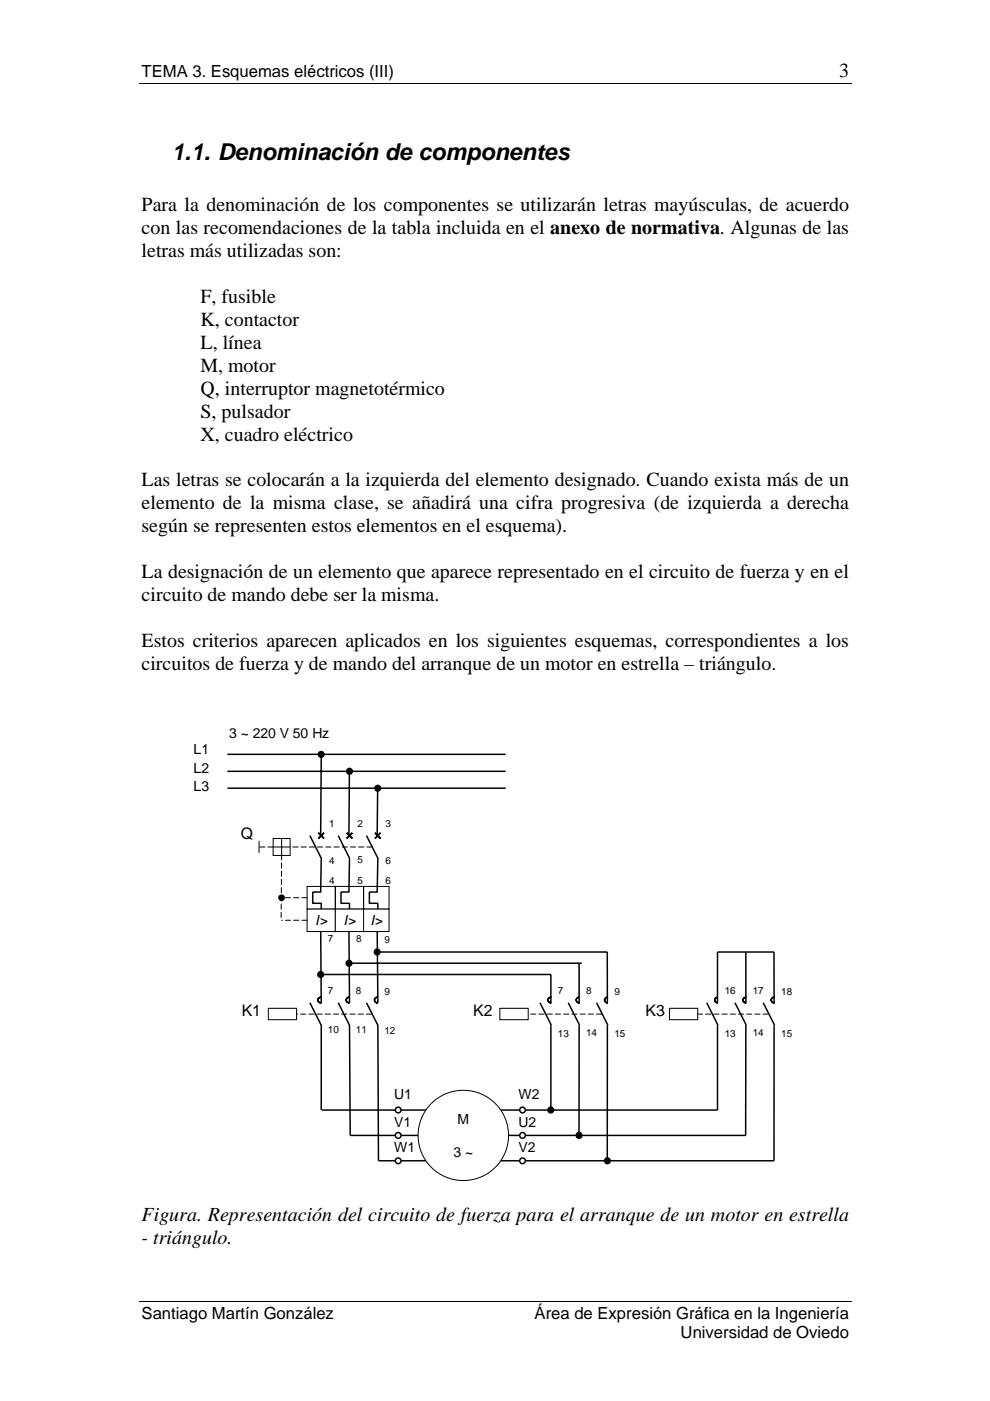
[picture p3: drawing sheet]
<svg xmlns="http://www.w3.org/2000/svg" width="210mm" height="297mm" viewBox="0 0 210 297" stroke-linecap="round" stroke-linejoin="round" font-family="sans-serif">
<defs><g id="words">
<text font-size="4.9" x="36.4" y="33.8">1.1. Denominación de componentes</text>
<g font-size="4.2">
<text x="177.9" y="16.4">3</text>
<text x="30" y="44.7">Para la denominación de los componentes se utilizarán letras mayúsculas, de acuerdo</text>
<text x="30" y="49.6">con las recomendaciones de la tabla incluida en el anexo de normativa. Algunas de las</text>
<text x="30" y="54.5">letras más utilizadas son:</text>
<text x="42.5" y="64.2">F, fusible</text>
<text x="42.5" y="69.1">K, contactor</text>
<text x="42.5" y="73.9">L, línea</text>
<text x="42.5" y="78.8">M, motor</text>
<text x="42.5" y="83.7">Q, interruptor magnetotérmico</text>
<text x="42.5" y="88.5">S, pulsador</text>
<text x="42.5" y="93.4">X, cuadro eléctrico</text>
<text x="30" y="103.1">Las letras se colocarán a la izquierda del elemento designado. Cuando exista más de un</text>
<text x="30" y="108">elemento de la misma clase, se añadirá una cifra progresiva (de izquierda a derecha</text>
<text x="30" y="112.9">según se representen estos elementos en el esquema).</text>
<text x="30" y="122.6">La designación de un elemento que aparece representado en el circuito de fuerza y en el</text>
<text x="30" y="127.5">circuito de mando debe ser la misma.</text>
<text x="30" y="137.2">Estos criterios aparecen aplicados en los siguientes esquemas, correspondientes a los</text>
<text x="30" y="142.1">circuitos de fuerza y de mando del arranque de un motor en estrella – triángulo.</text>
<text x="30" y="258.9">Figura. Representación del circuito de fuerza para el arranque de un motor en estrella</text>
<text x="30" y="263.8">- triángulo.</text>
</g>
<g font-size="3.5">
<text x="30" y="16.4">TEMA 3. Esquemas eléctricos (III)</text>
<text x="30" y="279.7">Santiago Martín González</text>
<text x="113.3" y="279.7">Área de Expresión Gráfica en la Ingeniería</text>
<text x="144.3" y="283.7">Universidad de Oviedo</text>
</g>
<g font-size="3.4">
<text x="51.1" y="177.8">Q</text>
<text x="51.2" y="215.5">K1</text>
<text x="100.4" y="215.5">K2</text>
<text x="136.9" y="215.5">K3</text>
</g>
<g font-size="3">
<text x="41" y="160">L1</text>
<text x="48.6" y="156.4">3 ~ 220 V 50 Hz</text>
<text x="41" y="163.9">L2</text>
<text x="41" y="167.7">L3</text>
<text x="66.8" y="196.2">I&gt;</text>
<text x="72.8" y="196.2">I&gt;</text>
<text x="78.5" y="196.2">I&gt;</text>
<text x="83.6" y="233">U1</text>
<text x="109.9" y="233">W2</text>
<text x="83.6" y="239">V1</text>
<text x="97" y="238.3">M</text>
<text x="109.9" y="239">U2</text>
<text x="83.6" y="244.3">W1</text>
<text x="96.1" y="245.3">3 ~</text>
<text x="109.9" y="244.3">V2</text>
</g>
<g font-size="2.1">
<text x="69.8" y="175.4">1</text>
<text x="75.8" y="175.4">2</text>
<text x="81.8" y="175.3">3</text>
<text x="69.8" y="183.2">4</text>
<text x="75.8" y="183">5</text>
<text x="81.8" y="183.2">6</text>
<text x="69.8" y="187.3">4</text>
<text x="75.8" y="187.3">5</text>
<text x="81.8" y="187.3">6</text>
<text x="69.5" y="199.7">7</text>
<text x="75.5" y="199.7">8</text>
<text x="81.5" y="200">9</text>
<text x="69.5" y="210.8">7</text>
<text x="75.5" y="210.8">8</text>
<text x="81.5" y="211.1">9</text>
<text x="118.3" y="210.7">7</text>
<text x="124.3" y="210.7">8</text>
<text x="130.3" y="210.9">9</text>
<text x="153.6" y="210.7">16</text>
<text x="159.6" y="210.7">17</text>
<text x="165.6" y="210.9">18</text>
<text x="69.5" y="219">10</text>
<text x="75.5" y="219">11</text>
<text x="81.5" y="219.1">12</text>
<text x="118.3" y="219.9">13</text>
<text x="124.3" y="219.8">14</text>
<text x="130.3" y="219.9">15</text>
<text x="153.6" y="219.9">13</text>
<text x="159.6" y="219.8">14</text>
<text x="165.6" y="219.9">15</text>
</g>
</g></defs>
<path d="M29.5 17.8h151.1M29.5 275.9h151.1" fill="none" stroke="#000" stroke-width=".21"/>
<g fill="none" stroke="#010101" stroke-width=".32">
<path d="M48.2 159.9h59M68.1 159.9l-.1 17.4M48.2 163.5h59M48.2 167.1h59M74.1 163.5l-.1 13.8M80.1 167.1l-.1 10.2M68 196.4l.1 16.2M74 196.4l.1 16.2M80 196.4l.1 16.2M65.7 212.6l2.4 4.8v18M68.1 211.4a.62 .62 0 0 0-.7 .6 .62 .62 0 0 0 .7 .6M71.7 212.6l2.4 4.8 .2 23.3"/>
<path d="M74.1 211.4a.62 .62 0 0 0-.7 .6 .62 .62 0 0 0 .7 .6M77.7 212.6l2.4 4.8 .1 28.7M80.1 211.4a.62 .62 0 0 0-.7 .6 .62 .62 0 0 0 .7 .6"/>
</g>
<path d="M78.8 215h-20.4" fill="none" stroke="#010101" stroke-width=".21" stroke-dasharray="1.1 .6"/>
<path d="M56.9 213.8h6v2.4h-6z" fill="#fff"/>
<path d="M65.1 187.9h6v4.8h-6zM56.9 213.8h6v2.4h-6z" fill="none" stroke="#010101" stroke-width=".21"/>
<path d="M65.7 177.2l2.4 4.7-.1 7.2" fill="none" stroke="#010101" stroke-width=".32"/>
<path d="M65.1 192.7h6v4.8h-6z" fill="#fff"/>
<path d="M65.1 192.7h6v4.8h-6zM71.1 187.9h6v4.8h-6z" fill="none" stroke="#010101" stroke-width=".21"/>
<path d="M71.7 177.2l2.4 4.7-.1 7.2M68.1 189.1h-1.8v2.4h1.8v1.2" fill="none" stroke="#010101" stroke-width=".32"/>
<path d="M71.1 192.7h6v4.8h-6z" fill="#fff"/>
<path d="M71.1 192.7h6v4.8h-6zM77.1 187.9h5.4v4.8h-5.4z" fill="none" stroke="#010101" stroke-width=".21"/>
<path d="M77.7 177.2l2.4 4.7-.1 7.2M74.1 189.1h-1.8v2.4h1.8v1.2" fill="none" stroke="#010101" stroke-width=".32"/>
<path d="M77.1 192.7h5.4v4.8h-5.4z" fill="#fff"/>
<path d="M54.9 178.4v2.4M57.9 177.8h3.6v3.6h-3.6zM57.9 179.6h3.6M59.7 177.8v3.6M77.1 192.7h5.4v4.8h-5.4z" fill="none" stroke="#010101" stroke-width=".21"/>
<path d="M67.5 176.6l1.2 1.2M68.7 176.6l-1.2 1.2M73.5 176.6l1.2 1.2M74.7 176.6l-1.2 1.2M79.5 176.6l1.2 1.2M80.7 176.6l-1.2 1.2M80.1 189.1h-1.8v2.4h1.8v1.2" fill="none" stroke="#010101" stroke-width=".32"/>
<path d="M57.9 179.6h-3M78.9 179.6h-17.4M59.6 194.5l.1-13.1M65.1 195.1h-5.4M65.1 190.3h-5.4" fill="none" stroke="#010101" stroke-width=".21" stroke-dasharray="1.1 .6"/>
<circle cx="68.1" cy="159.9" r=".6" fill="#010101"/>
<circle cx="68.1" cy="159.9" r=".6" fill="none" stroke="#010101" stroke-width=".32"/>
<circle cx="74.1" cy="163.5" r=".6" fill="#010101"/>
<circle cx="74.1" cy="163.5" r=".6" fill="none" stroke="#010101" stroke-width=".32"/>
<circle cx="80.1" cy="167.1" r=".6" fill="#010101"/>
<circle cx="80.1" cy="167.1" r=".6" fill="none" stroke="#010101" stroke-width=".32"/>
<circle cx="59.7" cy="190.3" r=".6" fill="#010101"/>
<circle cx="59.7" cy="190.3" r=".6" fill="none" stroke="#010101" stroke-width=".21"/>
<path d="M114.5 212.6l2.4 4.8M116.9 211.4a.62 .62 0 0 0-.7 .6 .62 .62 0 0 0 .7 .6M120.5 212.6l2.4 4.8M122.9 211.4a.62 .62 0 0 0-.7 .6 .62 .62 0 0 0 .7 .6M126.5 212.6l2.4 4.8M128.9 211.4a.62 .62 0 0 0-.7 .6 .62 .62 0 0 0 .7 .6" fill="none" stroke="#010101" stroke-width=".32"/>
<path d="M127.6 215h-20.4" fill="none" stroke="#010101" stroke-width=".21" stroke-dasharray="1.1 .6"/>
<path d="M106 213.8h6v2.4h-6z" fill="#fff"/>
<path d="M106 213.8h6v2.4h-6z" fill="none" stroke="#010101" stroke-width=".21"/>
<path d="M68 206.6h48.8v6M74 204.2h49.4M80 201.8h48.8v10.8M116.8 217.4v18M122.8 204.2v8.4M122.8 217.4v23.3M128.8 217.4v28.7" fill="none" stroke="#010101" stroke-width=".32"/>
<circle cx="80" cy="201.8" r=".6" fill="#010101"/>
<circle cx="80" cy="201.8" r=".6" fill="none" stroke="#010101" stroke-width=".32"/>
<circle cx="74" cy="204.2" r=".6" fill="#010101"/>
<circle cx="74" cy="204.2" r=".6" fill="none" stroke="#010101" stroke-width=".32"/>
<circle cx="68" cy="206.6" r=".6" fill="#010101"/>
<g fill="none" stroke="#010101" stroke-width=".32">
<path d="M68.3 235.4h25.7M74.3 240.7h17.9M80.2 246.1h12"/>
<circle cx="68" cy="206.6" r=".6"/>
</g>
<circle cx="84.4" cy="246.1" r=".6" fill="#fff"/>
<circle cx="84.4" cy="246.1" r=".6" fill="none" stroke="#010101" stroke-width=".32"/>
<circle cx="84.4" cy="240.7" r=".61" fill="#fff"/>
<circle cx="84.4" cy="240.7" r=".61" fill="none" stroke="#010101" stroke-width=".32"/>
<circle cx="84.4" cy="235.3" r=".61" fill="#fff"/>
<g fill="none" stroke="#010101" stroke-width=".32">
<path d="M102.4 235.4h49.7M104.8 240.7h53.3M105.4 246.1h58.7"/>
<circle cx="84.4" cy="235.3" r=".61"/>
</g>
<circle cx="110.8" cy="246.1" r=".6" fill="#fff"/>
<circle cx="110.8" cy="246.1" r=".6" fill="none" stroke="#010101" stroke-width=".32"/>
<circle cx="110.8" cy="240.7" r=".6" fill="#fff"/>
<circle cx="110.8" cy="240.7" r=".6" fill="none" stroke="#010101" stroke-width=".32"/>
<circle cx="110.8" cy="235.3" r=".6" fill="#fff"/>
<circle cx="110.8" cy="235.3" r=".6" fill="none" stroke="#010101" stroke-width=".32"/>
<circle cx="98.2" cy="240.7" r="9.6" fill="#fff"/>
<circle cx="98.2" cy="240.7" r="9.6" fill="none" stroke="#010101" stroke-width=".21"/>
<circle cx="116.8" cy="235.3" r=".6" fill="#010101"/>
<circle cx="116.8" cy="235.3" r=".6" fill="none" stroke="#010101" stroke-width=".32"/>
<circle cx="122.8" cy="240.7" r=".61" fill="#010101"/>
<circle cx="122.8" cy="240.7" r=".61" fill="none" stroke="#010101" stroke-width=".32"/>
<circle cx="128.8" cy="246.1" r=".6" fill="#010101"/>
<g fill="none" stroke="#010101" stroke-width=".32">
<path d="M149.8 212.6l2.4 4.8M152.1 201.8v10.8M152.1 217.4v18M152.2 211.4a.62 .62 0 0 0-.7 .6 .62 .62 0 0 0 .7 .6M155.8 212.6l2.4 4.8M158.1 201.8v10.8M158.1 217.4v23.3M158.2 211.4a.62 .62 0 0 0-.7 .6 .62 .62 0 0 0 .7 .6M161.8 212.6l2.4 4.8M164.1 201.8v10.8M164.1 217.4v28.7M164.2 211.4a.62 .62 0 0 0-.7 .6 .62 .62 0 0 0 .7 .6"/>
<circle cx="128.8" cy="246.1" r=".6"/>
</g>
<path d="M162.9 215h-20.4" fill="none" stroke="#010101" stroke-width=".21" stroke-dasharray="1.1 .6"/>
<path d="M141.9 213.8h6v2.4h-6z" fill="#fff"/>
<path d="M141.9 213.8h6v2.4h-6z" fill="none" stroke="#010101" stroke-width=".21"/>
<path d="M152.1 201.8h12" fill="none" stroke="#010101" stroke-width=".32"/>
<use href="#words"/>
</svg>
